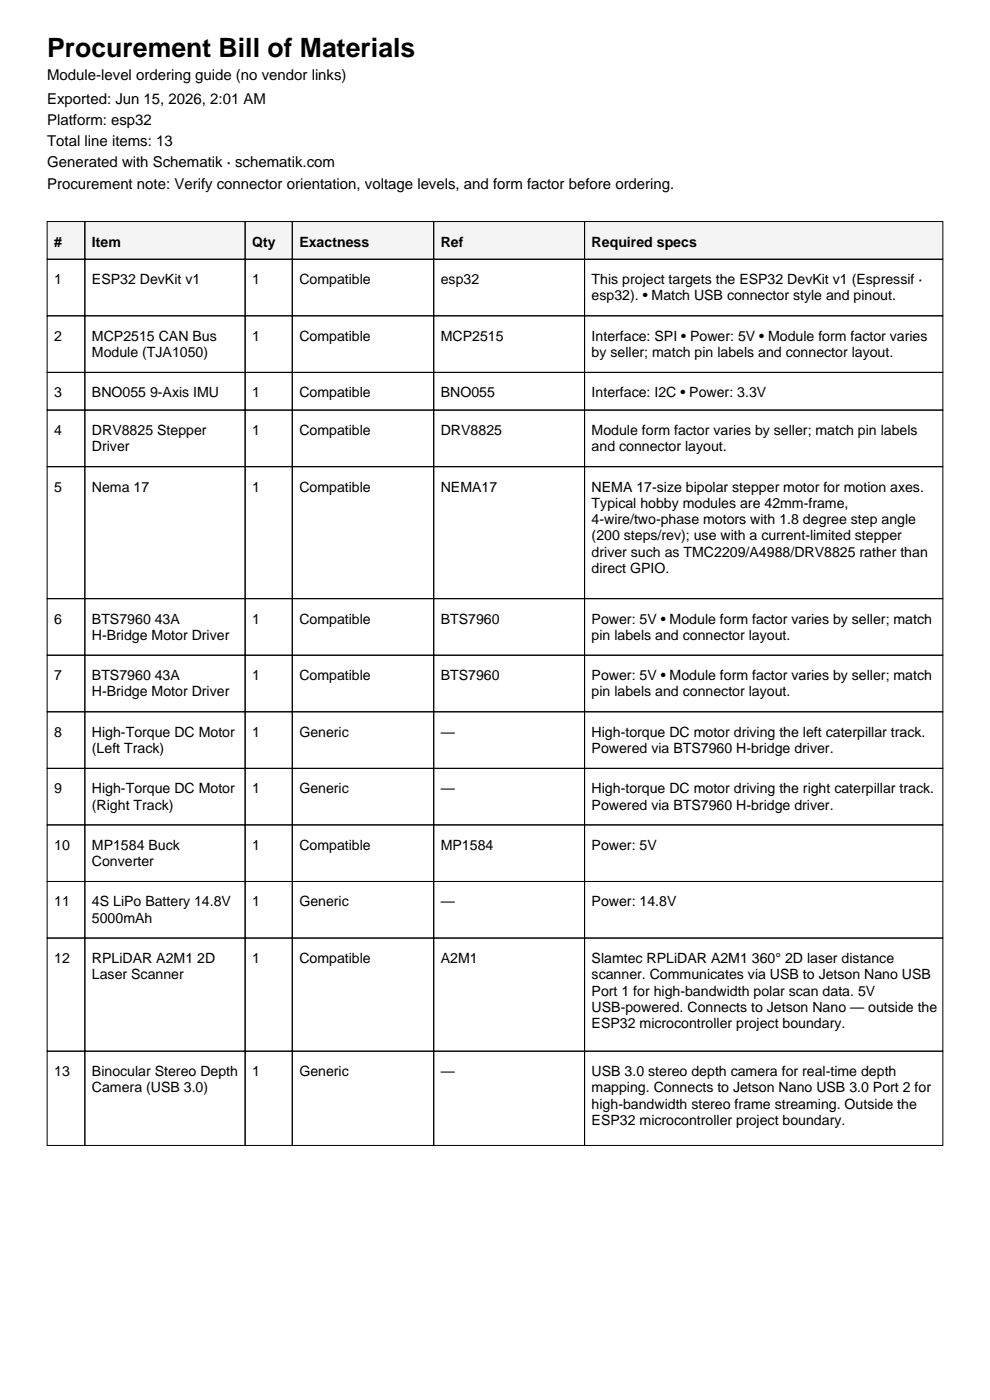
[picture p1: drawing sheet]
<svg xmlns="http://www.w3.org/2000/svg" width="210mm" height="297mm" viewBox="0 0 210 297" stroke-linecap="round" stroke-linejoin="round" font-family="sans-serif">
<defs><g id="words">
<text font-size="5.6" x="10" y="12">Procurement Bill of Materials</text>
<g font-size="3.2">
<text x="10" y="17">Module-level ordering guide (no vendor links)</text>
<text x="10" y="22">Exported: Jun 15, 2026, 2:01 AM</text>
<text x="10" y="26.5">Platform: esp32</text>
<text x="10" y="31">Total line items: 13</text>
<text x="10" y="35.5">Generated with Schematik · schematik.com</text>
<text x="10" y="40">Procurement note: Verify connector orientation, voltage levels, and form factor before ordering.</text>
</g>
<g font-size="3">
<text x="11.5" y="52.5">#</text>
<text x="19.5" y="52.5">Item</text>
<text x="53.5" y="52.5">Qty</text>
<text x="63.5" y="52.5">Exactness</text>
<text x="93.5" y="52.5">Ref</text>
<text x="125.5" y="52.5">Required specs</text>
<text x="11.5" y="60.3">1</text>
<text x="19.5" y="60.3">ESP32 DevKit v1</text>
<text x="53.5" y="60.3">1</text>
<text x="63.5" y="60.3">Compatible</text>
<text x="93.5" y="60.3">esp32</text>
<text x="125.5" y="60.3">This project targets the ESP32 DevKit v1 (Espressif ·</text>
<text x="125.5" y="63.7">esp32). • Match USB connector style and pinout.</text>
<text x="11.5" y="72.3">2</text>
<text x="19.5" y="72.3">MCP2515 CAN Bus</text>
<text x="19.5" y="75.7">Module (TJA1050)</text>
<text x="53.5" y="72.3">1</text>
<text x="63.5" y="72.3">Compatible</text>
<text x="93.5" y="72.3">MCP2515</text>
<text x="125.5" y="72.3">Interface: SPI • Power: 5V • Module form factor varies</text>
<text x="125.5" y="75.7">by seller; match pin labels and connector layout.</text>
<text x="11.5" y="84.3">3</text>
<text x="19.5" y="84.3">BNO055 9-Axis IMU</text>
<text x="53.5" y="84.3">1</text>
<text x="63.5" y="84.3">Compatible</text>
<text x="93.5" y="84.3">BNO055</text>
<text x="125.5" y="84.3">Interface: I2C • Power: 3.3V</text>
<text x="11.5" y="92.3">4</text>
<text x="19.5" y="92.3">DRV8825 Stepper</text>
<text x="19.5" y="95.7">Driver</text>
<text x="53.5" y="92.3">1</text>
<text x="63.5" y="92.3">Compatible</text>
<text x="93.5" y="92.3">DRV8825</text>
<text x="125.5" y="92.3">Module form factor varies by seller; match pin labels</text>
<text x="125.5" y="95.7">and connector layout.</text>
<text x="11.5" y="104.3">5</text>
<text x="19.5" y="104.3">Nema 17</text>
<text x="53.5" y="104.3">1</text>
<text x="63.5" y="104.3">Compatible</text>
<text x="93.5" y="104.3">NEMA17</text>
<text x="125.5" y="104.3">NEMA 17-size bipolar stepper motor for motion axes.</text>
<text x="125.5" y="107.7">Typical hobby modules are 42mm-frame,</text>
<text x="125.5" y="111.2">4-wire/two-phase motors with 1.8 degree step angle</text>
<text x="125.5" y="114.6">(200 steps/rev); use with a current-limited stepper</text>
<text x="125.5" y="118.1">driver such as TMC2209/A4988/DRV8825 rather than</text>
<text x="125.5" y="121.5">direct GPIO.</text>
<text x="11.5" y="132.3">6</text>
<text x="19.5" y="132.3">BTS7960 43A</text>
<text x="19.5" y="135.7">H-Bridge Motor Driver</text>
<text x="53.5" y="132.3">1</text>
<text x="63.5" y="132.3">Compatible</text>
<text x="93.5" y="132.3">BTS7960</text>
<text x="125.5" y="132.3">Power: 5V • Module form factor varies by seller; match</text>
<text x="125.5" y="135.7">pin labels and connector layout.</text>
<text x="11.5" y="144.3">7</text>
<text x="19.5" y="144.3">BTS7960 43A</text>
<text x="19.5" y="147.7">H-Bridge Motor Driver</text>
<text x="53.5" y="144.3">1</text>
<text x="63.5" y="144.3">Compatible</text>
<text x="93.5" y="144.3">BTS7960</text>
<text x="125.5" y="144.3">Power: 5V • Module form factor varies by seller; match</text>
<text x="125.5" y="147.7">pin labels and connector layout.</text>
<text x="11.5" y="156.3">8</text>
<text x="19.5" y="156.3">High-Torque DC Motor</text>
<text x="19.5" y="159.7">(Left Track)</text>
<text x="53.5" y="156.3">1</text>
<text x="63.5" y="156.3">Generic</text>
<text x="93.5" y="156.3">—</text>
<text x="125.5" y="156.3">High-torque DC motor driving the left caterpillar track.</text>
<text x="125.5" y="159.7">Powered via BTS7960 H-bridge driver.</text>
<text x="11.5" y="168.3">9</text>
<text x="19.5" y="168.3">High-Torque DC Motor</text>
<text x="19.5" y="171.7">(Right Track)</text>
<text x="53.5" y="168.3">1</text>
<text x="63.5" y="168.3">Generic</text>
<text x="93.5" y="168.3">—</text>
<text x="125.5" y="168.3">High-torque DC motor driving the right caterpillar track.</text>
<text x="125.5" y="171.7">Powered via BTS7960 H-bridge driver.</text>
<text x="11.5" y="180.3">10</text>
<text x="19.5" y="180.3">MP1584 Buck</text>
<text x="19.5" y="183.7">Converter</text>
<text x="53.5" y="180.3">1</text>
<text x="63.5" y="180.3">Compatible</text>
<text x="93.5" y="180.3">MP1584</text>
<text x="125.5" y="180.3">Power: 5V</text>
<text x="11.5" y="192.3">11</text>
<text x="19.5" y="192.3">4S LiPo Battery 14.8V</text>
<text x="19.5" y="195.7">5000mAh</text>
<text x="53.5" y="192.3">1</text>
<text x="63.5" y="192.3">Generic</text>
<text x="93.5" y="192.3">—</text>
<text x="125.5" y="192.3">Power: 14.8V</text>
<text x="11.5" y="204.3">12</text>
<text x="19.5" y="204.3">RPLiDAR A2M1 2D</text>
<text x="19.5" y="207.7">Laser Scanner</text>
<text x="53.5" y="204.3">1</text>
<text x="63.5" y="204.3">Compatible</text>
<text x="93.5" y="204.3">A2M1</text>
<text x="125.5" y="204.3">Slamtec RPLiDAR A2M1 360° 2D laser distance</text>
<text x="125.5" y="207.7">scanner. Communicates via USB to Jetson Nano USB</text>
<text x="125.5" y="211.2">Port 1 for high-bandwidth polar scan data. 5V</text>
<text x="125.5" y="214.6">USB-powered. Connects to Jetson Nano — outside the</text>
<text x="125.5" y="218.1">ESP32 microcontroller project boundary.</text>
<text x="11.5" y="228.3">13</text>
<text x="19.5" y="228.3">Binocular Stereo Depth</text>
<text x="19.5" y="231.7">Camera (USB 3.0)</text>
<text x="53.5" y="228.3">1</text>
<text x="63.5" y="228.3">Generic</text>
<text x="93.5" y="228.3">—</text>
<text x="125.5" y="228.3">USB 3.0 stereo depth camera for real-time depth</text>
<text x="125.5" y="231.7">mapping. Connects to Jetson Nano USB 3.0 Port 2 for</text>
<text x="125.5" y="235.2">high-bandwidth stereo frame streaming. Outside the</text>
<text x="125.5" y="238.6">ESP32 microcontroller project boundary.</text>
</g>
</g></defs>
<path d="M10 47h190v8h-190z" fill="#f2f5f5"/>
<g fill="none" stroke="#000" stroke-width=".21">
<path d="M10 47h8v8h-8zM10 55h8v12h-8zM18 47h34v8h-34zM18 55h34v12h-34zM52 47h10v8h-10zM52 55h10v12h-10zM62 47h30v8h-30zM62 55h30v12h-30zM92 47h32v8h-32zM92 55h32v12h-32zM124 47h76v8h-76zM124 55h76v12h-76z"/>
<path d="M10 67h8v12h-8zM10 79h8v8h-8zM18 67h34v12h-34zM18 79h34v8h-34zM52 67h10v12h-10zM52 79h10v8h-10zM62 67h30v12h-30zM62 79h30v8h-30zM92 67h32v12h-32zM92 79h32v8h-32zM124 67h76v12h-76zM124 79h76v8h-76z"/>
<path d="M10 87h8v12h-8zM10 99h8v28h-8zM18 87h34v12h-34zM18 99h34v28h-34zM52 87h10v12h-10zM52 99h10v28h-10zM62 87h30v12h-30zM62 99h30v28h-30zM92 87h32v12h-32zM92 99h32v28h-32zM124 87h76v12h-76zM124 99h76v28h-76z"/>
<path d="M10 127h8v12h-8zM10 139h8v12h-8zM18 127h34v12h-34zM18 139h34v12h-34zM52 127h10v12h-10zM52 139h10v12h-10zM62 127h30v12h-30zM62 139h30v12h-30zM92 127h32v12h-32zM92 139h32v12h-32zM124 127h76v12h-76zM124 139h76v12h-76z"/>
<path d="M10 151h8v12h-8zM18 151h34v12h-34zM52 151h10v12h-10zM62 151h30v12h-30zM92 151h32v12h-32zM124 151h76v12h-76zM10 163h8v12h-8zM10 175h8v12h-8zM18 163h34v12h-34zM18 175h34v12h-34zM52 163h10v12h-10zM52 175h10v12h-10z"/>
<path d="M62 163h30v12h-30zM62 175h30v12h-30zM92 163h32v12h-32zM92 175h32v12h-32zM124 163h76v12h-76zM124 175h76v12h-76zM10 187h8v12h-8zM10 199h8v24h-8zM18 187h34v12h-34zM18 199h34v24h-34zM52 187h10v12h-10zM52 199h10v24h-10z"/>
<path d="M62 187h30v12h-30zM62 199h30v24h-30zM92 187h32v12h-32zM92 199h32v24h-32zM124 187h76v12h-76zM124 199h76v24h-76zM10 223h8v20h-8zM18 223h34v20h-34zM52 223h10v20h-10zM62 223h30v20h-30zM92 223h32v20h-32zM124 223h76v20h-76z"/>
</g>
<use href="#words"/>
</svg>
